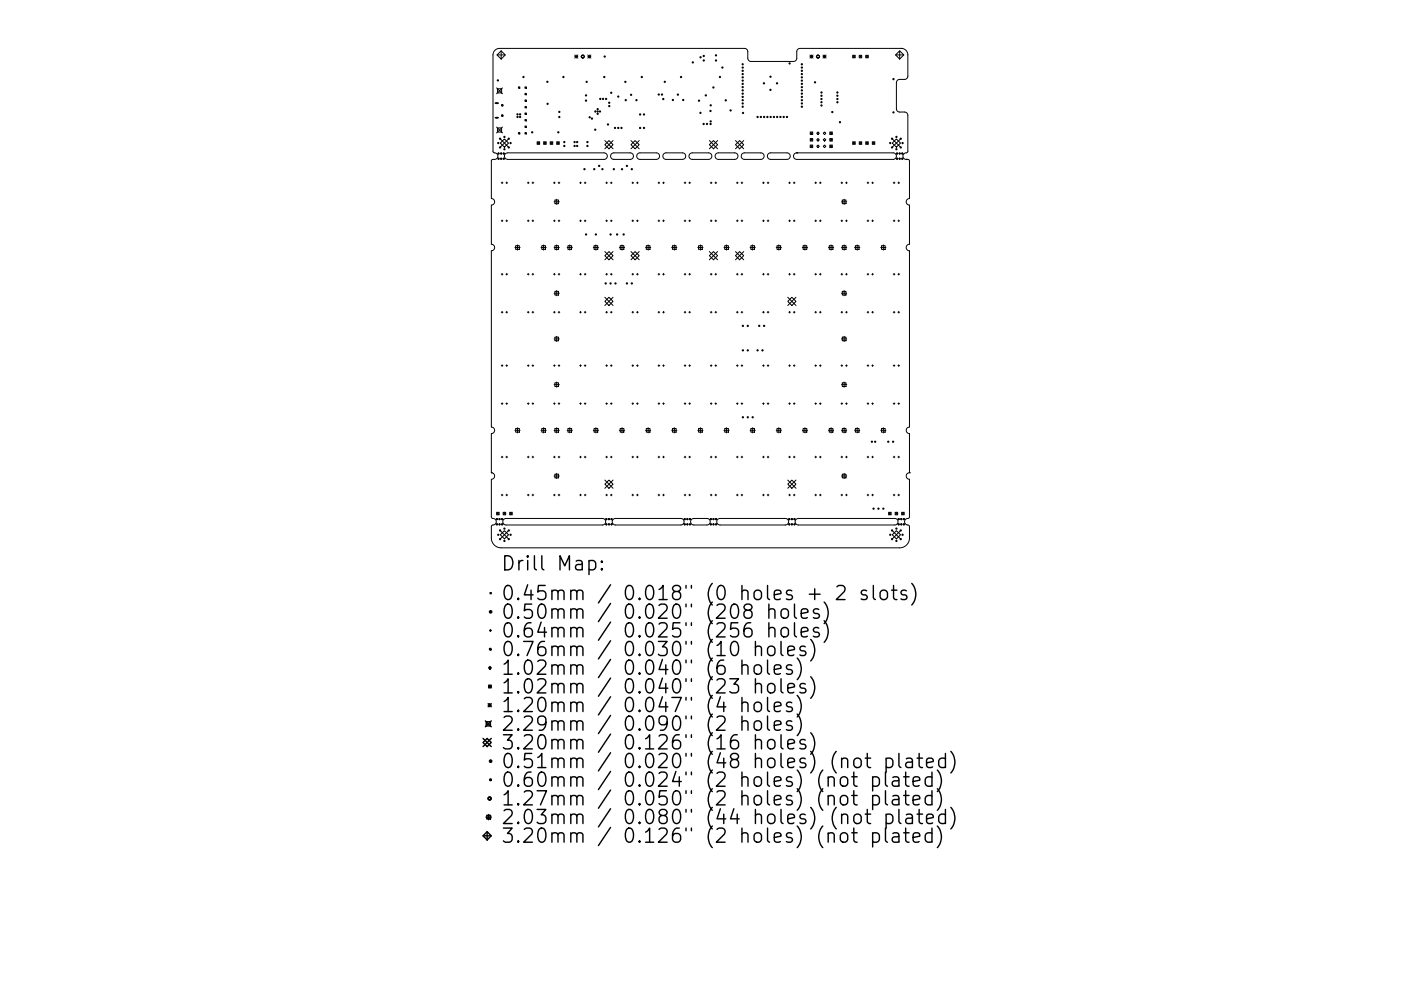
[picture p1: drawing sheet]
<svg xmlns="http://www.w3.org/2000/svg" width="297mm" height="210mm" viewBox="0 0 297 210" stroke-linecap="round" stroke-linejoin="round" font-family="sans-serif">
<defs><g id="words">
<g font-size="4.2">
<text x="106.2" y="121.1">Drill Map:</text>
<text x="106.2" y="127.4">0.45mm / 0.018&quot; (0 holes + 2 slots)</text>
<text x="106.2" y="131.3">0.50mm / 0.020&quot; (208 holes)</text>
<text x="106.2" y="135.3">0.64mm / 0.025&quot; (256 holes)</text>
<text x="106.2" y="139.2">0.76mm / 0.030&quot; (10 holes)</text>
<text x="106.2" y="143.2">1.02mm / 0.040&quot; (6 holes)</text>
<text x="106.2" y="147.2">1.02mm / 0.040&quot; (23 holes)</text>
<text x="106.2" y="151.1">1.20mm / 0.047&quot; (4 holes)</text>
<text x="106.2" y="155.1">2.29mm / 0.090&quot; (2 holes)</text>
<text x="106.2" y="159">3.20mm / 0.126&quot; (16 holes)</text>
<text x="106.2" y="163">0.51mm / 0.020&quot; (48 holes) (not plated)</text>
<text x="106.2" y="167">0.60mm / 0.024&quot; (2 holes) (not plated)</text>
<text x="106.2" y="170.9">1.27mm / 0.050&quot; (2 holes) (not plated)</text>
<text x="106.2" y="174.9">2.03mm / 0.080&quot; (44 holes) (not plated)</text>
<text x="106.2" y="178.8">3.20mm / 0.126&quot; (2 holes) (not plated)</text>
</g>
</g></defs>
<g fill="none" stroke="#000" stroke-width=".21">
<path d="M105.3 18.6l1.2 1.3M105.4 11.7l.9-.9 .8 .9-.8 .8zM105.4 11.7h1.7M105.5 18.8h.8v.9h-.8zM106.3 10.8v1.7M106.5 18.6l-1.2 1.3M109.9 18.4h.3v.3h-.3zM111.3 18.4h.3v.3h-.3zM111.3 19.8h.3v.3h-.3zM121.9 11.7l.6 .6M121.9 12h.6M122.2 11.7v.6"/>
<path d="M122.5 11.7l-.6 .6M123.2 12l.4-.3 .3 .3-.3 .3zM124.6 12h.7M124.6 11.7l.7 .6M125 11.7v.6M125.3 11.7l-.7 .6M171.7 12h.7M171.7 11.7l.7 .6M172 11.7v.6M172.4 11.7l-.7 .6M173.1 12l.3-.3 .4 .3-.4 .3zM174.5 12h.6"/>
<path d="M174.5 11.7l.6 .6M174.8 11.7v.6M175.1 11.7l-.6 .6M180.8 11.7l.5 .6M181.3 11.7l-.5 .6M182.2 11.7l.5 .6M182.7 11.7l-.5 .6M183.5 11.7l.6 .6M184.1 11.7l-.6 .6M189.9 11.7l.8-.9 .9 .9-.9 .8zM189.9 11.7h1.7M190.7 10.8v1.7"/>
<path d="M191.1 10.3a1.38 1.38 0 0 1 1.4 1.4v4.5a.69 .69 0 0 1-.7 .6h-1.1a.69 .69 0 0 0-.6 .7v5.6a.69 .69 0 0 0 .6 .7h1.1a.69 .69 0 0 1 .7 .7v7.6l-.4 .3a.69 .69 0 0 0-.7 .7 .69 .69 0 0 0 .7 .7M191.1 10.3h-21.5a.69 .69 0 0 0-.7 .7v1.3a.69 .69 0 0 1-.7 .7h-9a.69 .69 0 0 1-.7-.7v-1.3a.69 .69 0 0 0-.6-.7h-52a1.38 1.38 0 0 0-1.4 1.4v20.4l.4 .3a.69 .69 0 0 1 .7 .7 .69 .69 0 0 1-.7 .7h-.5l-.2 .3v8a.69 .69 0 0 1 .7 .7 .69 .69 0 0 1-.7 .7v8.3a.69 .69 0 0 1 .7 .7 .69 .69 0 0 1-.7 .7v37.4a.69 .69 0 0 1 .7 .7 .69 .69 0 0 1-.7 .7v8.3M191.1 10.3h.1M105 25h.6zM105 21.9h.6zM105.2 21.8l.2 .2M105.2 24.9l.2 .2M105.3 27l1.2 1.2M105.4 21.8l-.2 .2M105.4 24.9l-.2 .2M105.5 27.1h.8v.9h-.8zM105.6 32.6h.2"/>
<path d="M105.6 33.7h.2M105.7 32.4v.3M105.7 33.5v.3M106.1 29.5l1.7 1.7M106.1 32.6h.3M106.1 33.7h.3M106.3 32.4v.3M106.3 33.5v.3M106.3 38.8h.3M106.4 22.2h.2v.3h-.2zM106.4 24.4h.2v.2h-.2zM106.5 38.6v.4"/>
<path d="M106.5 27l-1.2 1.2M106.7 32.6h.2M106.7 33.7h.2M106.8 32.4v.3M106.8 33.5v.3M106.9 29.5l.9 .9-.9 .8-.8-.8zM107.1 32.6l.5-.2h20.5a.69 .69 0 0 1 .7 .7 .69 .69 0 0 1-.7 .7h-20.5a.69 .69 0 0 1-.6-.4 .69 .69 0 0 1 .1-.8zM107.3 38.8h.3M107.4 38.6v.4M107.8 29.5l-1.7 1.7M109.9 28.1h.3v.3h-.3zM111.3 21.2h.3v.3h-.3z"/>
<path d="M111.3 22.6h.3v.3h-.3zM111.3 24h.3v.3h-.3zM111.3 25.4h.3v.3h-.3zM111.3 26.7h.3v.3h-.3zM111.3 28.1h.3v.3h-.3zM111.8 38.8h.4M112 38.6v.4M112.8 38.8h.4M113 38.6v.4M113.9 30.1l.5 .5M114.4 30.1l-.5 .5M115.3 30.1l.5 .5"/>
<path d="M115.8 30.1l-.5 .5M116.6 30.1l.6 .5M117.2 30.1l-.6 .5M117.4 38.8h.3M117.5 38.6v.4M118 30.1l.6 .5M118.3 38.8h.4M118.5 38.6v.4M118.6 30.1l-.6 .5M122.9 38.8h.4M123.1 38.6v.4M123.9 38.8h.3"/>
<path d="M124.1 38.6v.4M128.2 29.8l1.8 1.8M128.4 38.8h.4M128.6 38.6v.4M129.1 29.8l.9 .9-.9 .9-.9-.9zM129.4 38.8h.4M129.6 38.6v.4M129.7 32.6l.4-.2h3.5a.69 .69 0 0 1 .7 .7 .69 .69 0 0 1-.7 .7h-3.5a.69 .69 0 0 1-.6-.4 .69 .69 0 0 1 .2-.8zM130 29.8l-1.8 1.8M133.8 30.7l.8-.9 .9 .9-.9 .9zM133.8 29.8l1.7 1.8M134 38.8h.3"/>
<path d="M134.2 38.6v.4M135 38.8h.3M135.1 38.6v.4M135.2 32.6l.4-.2h3.6a.69 .69 0 0 1 .6 .7 .69 .69 0 0 1-.6 .7h-3.5a.69 .69 0 0 1-.7-.4 .69 .69 0 0 1 .2-.8zM135.5 29.8l-1.7 1.8M139.5 38.8h.4M139.7 38.6v.4M140.5 38.8h.4M140.7 38.6v.4M140.7 32.6l.5-.2h3.5a.69 .69 0 0 1 .7 .7 .69 .69 0 0 1-.7 .7h-3.5a.69 .69 0 0 1-.6-.4 .69 .69 0 0 1 .1-.8zM145.1 38.8h.3M145.2 38.6v.4"/>
<path d="M146 38.8h.4M146.2 38.6v.4M146.3 32.6l.4-.2h3.5a.69 .69 0 0 1 .7 .7 .69 .69 0 0 1-.7 .7h-3.4a.69 .69 0 0 1-.7-.4 .69 .69 0 0 1 .2-.8zM150.4 30.7l.9-.9 .8 .9-.8 .9zM150.4 29.8l1.7 1.8M150.6 38.8h.4M150.8 38.6v.4M151.6 38.8h.3M151.8 38.6v.4M151.8 32.6l.4-.2h3.6a.69 .69 0 0 1 .7 .7 .69 .69 0 0 1-.7 .7h-3.5a.69 .69 0 0 1-.6-.4 .69 .69 0 0 1 .1-.8zM152.1 29.8l-1.7 1.8M155.9 30.7l.9-.9 .9 .9-.9 .9z"/>
<path d="M155.9 29.8l1.8 1.8M156.1 38.8h.4M156.3 38.6v.4M157.1 38.8h.4M157.3 38.6v.4M157.4 32.6l.4-.2h3.5a.69 .69 0 0 1 .7 .7 .69 .69 0 0 1-.7 .7h-3.4a.69 .69 0 0 1-.7-.4 .69 .69 0 0 1 .2-.8zM157.7 29.8l-1.8 1.8M161.7 38.8h.3M161.9 38.6v.4M162.7 38.8h.3M162.8 38.6v.4M162.9 32.6l.4-.2h3.6a.69 .69 0 0 1 .6 .7 .69 .69 0 0 1-.6 .7h-3.5a.69 .69 0 0 1-.6-.4 .69 .69 0 0 1 .1-.8z"/>
<path d="M167.2 38.8h.4M167.4 38.6v.4M168.2 38.8h.4M168.4 38.6v.4M168.4 32.6l.5-.2h20.5a.69 .69 0 0 1 .7 .7 .69 .69 0 0 1-.7 .7h-20.5a.69 .69 0 0 1-.6-.4 .69 .69 0 0 1 .1-.8zM168.9 32.4h.1M171.8 30.8l.5 .5M171.8 28l.5 .6M171.8 29.4l.5 .5M172.3 30.8l-.5 .5M172.3 28l-.5 .6M172.3 29.4l-.5 .5"/>
<path d="M172.8 38.8h.3M172.9 38.6v.4M173.2 28.3l.2-.3 .3 .3-.3 .3zM173.2 29.7l.2-.3 .3 .3-.3 .2zM173.2 31l.2-.2 .3 .2-.3 .3zM173.8 38.8h.3M173.9 38.6v.4M174.8 28l.3 .3-.3 .3-.3-.3zM174.8 29.4l.3 .3-.3 .2-.3-.2zM174.8 30.8l.3 .2-.3 .3-.3-.3zM175.9 30.8l.6 .5M175.9 29.4l.6 .5"/>
<path d="M175.9 28l.6 .6M176.5 30.8l-.6 .5M176.5 29.4l-.6 .5M176.5 28l-.6 .6M178.3 38.8h.4M178.5 38.6v.4M179.3 38.8h.3M179.5 38.6v.4M180.8 30.1l.5 .5M181.3 30.1l-.5 .5M182.2 30.1l.5 .5M182.7 30.1l-.5 .5"/>
<path d="M183.5 30.1l.6 .5M183.9 38.8h.3M184 38.6v.4M184.1 30.1l-.6 .5M184.8 38.8h.4M184.9 30.1l.6 .5M185 38.6v.4M185.5 30.1l-.6 .5M189.2 30.4l.9-.9 .8 .9-.8 .8zM189.2 29.5l1.7 1.7M189.4 38.8h.3M189.6 38.6v.4"/>
<path d="M190.1 32.6h.2M190.1 33.7h.2M190.2 32.4v.3M190.2 33.5v.3M190.4 38.8h.3M190.5 38.6v.4M190.6 32.6h.3M190.6 33.7h.3M190.7 32.4v.3M190.7 33.5v.3M190.9 29.5l-1.7 1.7M191.2 32.6h.2"/>
<path d="M191.2 33.7h.2M191.3 32.4v.3M191.3 33.5v.3M192.1 33.8h.5l.2 .3v8a.69 .69 0 0 0-.7 .7 .69 .69 0 0 0 .7 .7v8.3a.69 .69 0 0 0-.7 .7 .69 .69 0 0 0 .7 .7v37.4a.69 .69 0 0 0-.7 .7 .69 .69 0 0 0 .7 .7v8.3M192.1 33.8h.1M106.3 58.2h.3M106.3 46.8h.3M106.5 46.7v.3M106.5 58v.4M107.3 58.2h.3M107.3 46.8h.3M107.4 46.7v.3"/>
<path d="M107.4 58v.4M109.2 52.5h1.1M109.3 52.1h.8v.8h-.8zM109.7 52v1.1M111.8 58.2h.4M111.8 46.8h.4M112 46.7v.3M112 58v.4M112.8 58.2h.4M112.8 46.8h.4M113 46.7v.3M113 58v.4"/>
<path d="M114.7 52.5h1.1M114.9 52.1h.7v.8h-.7zM115.3 52v1.1M117.4 58.2h.3M117.4 46.8h.3M117.5 52.5h1.1M117.5 42.8h1.1M117.5 46.7v.3M117.5 58v.4M117.6 42.4h.8v.8h-.8zM117.6 52.1h.8v.8h-.8zM118 42.3v1.1"/>
<path d="M118 52v1.1M118.3 58.2h.4M118.3 46.8h.4M118.5 46.7v.3M118.5 58v.4M120.2 52.5h1.2M120.4 52.1h.8v.8h-.8zM120.8 52v1.1M122.9 58.2h.4M122.9 46.8h.4M123.1 46.7v.3M123.1 58v.4"/>
<path d="M123.9 58.2h.3M123.9 46.8h.3M124.1 46.7v.3M124.1 58v.4M125.8 52.5h1.1M125.9 52.1h.8v.8h-.8zM126.3 52v1.1M128.2 53.4l1.8 1.7M128.4 58.2h.4M128.4 46.8h.4M128.6 46.7v.3M128.6 58v.4"/>
<path d="M129.1 53.4l.9 .8-.9 .9-.9-.9zM129.4 58.2h.4M129.4 46.8h.4M129.6 46.7v.3M129.6 58v.4M130 53.4l-1.8 1.7M131.3 52.5h1.1M131.5 52.1h.8v.8h-.8zM131.9 52v1.1M133.8 54.2l.8-.8 .9 .8-.9 .9zM133.8 53.4l1.7 1.7M134 58.2h.3"/>
<path d="M134 46.8h.3M134.2 46.7v.3M134.2 58v.4M135 58.2h.3M135 46.8h.3M135.1 46.7v.3M135.1 58v.4M135.5 53.4l-1.7 1.7M136.9 52.5h1.1M137 52.1h.8v.8h-.8zM137.4 52v1.1M139.5 58.2h.4"/>
<path d="M139.5 46.8h.4M139.7 46.7v.3M139.7 58v.4M140.5 58.2h.4M140.5 46.8h.4M140.7 46.7v.3M140.7 58v.4M142.4 52.5h1.1M142.6 52.1h.8v.8h-.8zM143 52v1.1M145.1 58.2h.3M145.1 46.8h.3"/>
<path d="M145.2 46.7v.3M145.2 58v.4M146 58.2h.4M146 46.8h.4M146.2 46.7v.3M146.2 58v.4M147.9 52.5h1.2M148.1 52.1h.8v.8h-.8zM148.5 52v1.1M150.4 54.2l.9-.8 .8 .8-.8 .9zM150.4 53.4l1.7 1.7M150.6 58.2h.4"/>
<path d="M150.6 46.8h.4M150.8 46.7v.3M150.8 58v.4M151.6 58.2h.3M151.6 46.8h.3M151.8 46.7v.3M151.8 58v.4M152.1 53.4l-1.7 1.7M153.5 52.5h1.1M153.6 52.1h.8v.8h-.8zM154 52v1.1M155.9 54.2l.9-.8 .9 .8-.9 .9z"/>
<path d="M155.9 53.4l1.8 1.7M156.1 58.2h.4M156.1 46.8h.4M156.3 46.7v.3M156.3 58v.4M157.1 58.2h.4M157.1 46.8h.4M157.3 46.7v.3M157.3 58v.4M157.7 53.4l-1.8 1.7M159 52.5h1.1M159.2 52.1h.8v.8h-.8z"/>
<path d="M159.6 52v1.1M161.7 58.2h.3M161.7 46.8h.3M161.9 46.7v.3M161.9 58v.4M162.7 58.2h.3M162.7 46.8h.3M162.8 46.7v.3M162.8 58v.4M164.6 52.5h1.1M164.7 52.1h.8v.8h-.8zM165.1 52v1.1"/>
<path d="M167.2 58.2h.4M167.2 46.8h.4M167.4 46.7v.3M167.4 58v.4M168.2 58.2h.4M168.2 46.8h.4M168.4 46.7v.3M168.4 58v.4M170.1 52.5h1.1M170.3 52.1h.8v.8h-.8zM170.7 52v1.1M172.8 58.2h.3"/>
<path d="M172.8 46.8h.3M172.9 46.7v.3M172.9 58v.4M173.8 58.2h.3M173.8 46.8h.3M173.9 46.7v.3M173.9 58v.4M175.6 52.5h1.2M175.8 52.1h.8v.8h-.8zM176.2 52v1.1M178.3 58.2h.4M178.3 46.8h.4"/>
<path d="M178.4 52.5h1.1M178.4 42.8h1.1M178.5 46.7v.3M178.5 58v.4M178.6 42.4h.8v.8h-.8zM178.6 52.1h.8v.8h-.8zM179 42.3v1.1M179 52v1.1M179.3 58.2h.3M179.3 46.8h.3M179.5 46.7v.3M179.5 58v.4"/>
<path d="M181.2 52.5h1.1M181.4 52.1h.7v.8h-.7zM181.7 52v1.1M183.9 58.2h.3M183.9 46.8h.3M184 46.7v.3M184 58v.4M184.8 58.2h.4M184.8 46.8h.4M185 46.7v.3M185 58v.4M186.7 52.5h1.1"/>
<path d="M186.9 52.1h.8v.8h-.8zM187.3 52v1.1M189.4 58.2h.3M189.4 46.8h.3M189.6 46.7v.3M189.6 58v.4M190.4 58.2h.3M190.4 46.8h.3M190.5 46.7v.3M190.5 58v.4M106.3 66.2h.3M106.3 77.6h.3"/>
<path d="M106.5 66.1v.3M106.5 77.4v.3M107.3 66.2h.3M107.3 77.6h.3M107.4 66.1v.3M107.4 77.4v.3M111.8 66.2h.4M111.8 77.6h.4M112 66.1v.3M112 77.4v.3M112.8 66.2h.4M112.8 77.6h.4"/>
<path d="M113 66.1v.3M113 77.4v.3M117.4 66.2h.3M117.4 77.6h.3M117.5 62.2h1.1M117.5 71.9h1.1M117.5 66.1v.3M117.5 77.4v.3M117.6 61.8h.8v.8h-.8zM117.6 71.5h.8v.8h-.8zM118 61.7v1.1M118 71.4v1.1"/>
<path d="M118.3 66.2h.4M118.3 77.6h.4M118.5 66.1v.3M118.5 77.4v.3M122.9 66.2h.4M122.9 77.6h.4M123.1 66.1v.3M123.1 77.4v.3M123.9 66.2h.3M123.9 77.6h.3M124.1 66.1v.3M124.1 77.4v.3"/>
<path d="M128.2 63.1l1.8 1.7M128.4 66.2h.4M128.4 77.6h.4M128.6 66.1v.3M128.6 77.4v.3M129.1 63.1l.9 .8-.9 .9-.9-.9zM129.4 66.2h.4M129.4 77.6h.4M129.6 66.1v.3M129.6 77.4v.3M130 63.1l-1.8 1.7M134 66.2h.3"/>
<path d="M134 77.6h.3M134.2 66.1v.3M134.2 77.4v.3M135 66.2h.3M135 77.6h.3M135.1 66.1v.3M135.1 77.4v.3M139.5 66.2h.4M139.5 77.6h.4M139.7 66.1v.3M139.7 77.4v.3M140.5 66.2h.4"/>
<path d="M140.5 77.6h.4M140.7 66.1v.3M140.7 77.4v.3M145.1 66.2h.3M145.1 77.6h.3M145.2 66.1v.3M145.2 77.4v.3M146 66.2h.4M146 77.6h.4M146.2 66.1v.3M146.2 77.4v.3M150.6 66.2h.4"/>
<path d="M150.6 77.6h.4M150.8 66.1v.3M150.8 77.4v.3M151.6 66.2h.3M151.6 77.6h.3M151.8 66.1v.3M151.8 77.4v.3M156.1 66.2h.4M156.1 77.6h.4M156.3 66.1v.3M156.3 77.4v.3M157.1 66.2h.4"/>
<path d="M157.1 77.6h.4M157.3 66.1v.3M157.3 77.4v.3M161.7 66.2h.3M161.7 77.6h.3M161.9 66.1v.3M161.9 77.4v.3M162.7 66.2h.3M162.7 77.6h.3M162.8 66.1v.3M162.8 77.4v.3M167 63.9l.9-.8 .9 .8-.9 .9z"/>
<path d="M167 63.1l1.8 1.7M167.2 66.2h.4M167.2 77.6h.4M167.4 66.1v.3M167.4 77.4v.3M168.2 66.2h.4M168.2 77.6h.4M168.4 66.1v.3M168.4 77.4v.3M168.8 63.1l-1.8 1.7M172.8 66.2h.3M172.8 77.6h.3"/>
<path d="M172.9 66.1v.3M172.9 77.4v.3M173.8 66.2h.3M173.8 77.6h.3M173.9 66.1v.3M173.9 77.4v.3M178.3 66.2h.4M178.3 77.6h.4M178.4 62.2h1.1M178.4 71.9h1.1M178.5 66.1v.3M178.5 77.4v.3"/>
<path d="M178.6 61.8h.8v.8h-.8zM178.6 71.5h.8v.8h-.8zM179 61.7v1.1M179 71.4v1.1M179.3 66.2h.3M179.3 77.6h.3M179.5 66.1v.3M179.5 77.4v.3M183.9 66.2h.3M183.9 77.6h.3M184 66.1v.3M184 77.4v.3"/>
<path d="M184.8 66.2h.4M184.8 77.6h.4M185 66.1v.3M185 77.4v.3M189.4 66.2h.3M189.4 77.6h.3M189.6 66.1v.3M189.6 77.4v.3M190.4 66.2h.3M190.4 77.6h.3M190.5 66.1v.3M190.5 77.4v.3"/>
<path d="M106.3 97h.3M106.3 85.6h.3M106.5 85.5v.3M106.5 96.8v.3M107.3 97h.3M107.3 85.6h.3M107.4 85.5v.3M107.4 96.8v.3M109.2 91.3h1.1M109.3 90.9h.8v.8h-.8zM109.7 90.7v1.2M111.8 97h.4"/>
<path d="M111.8 85.6h.4M112 85.5v.3M112 96.8v.3M112.8 97h.4M112.8 85.6h.4M113 85.5v.3M113 96.8v.3M114.7 91.3h1.1M114.9 90.9h.7v.8h-.7zM115.3 90.7v1.2M117.4 97h.3M117.4 85.6h.3"/>
<path d="M117.5 91.3h1.1M117.5 81.6h1.1M117.5 85.5v.3M117.5 96.8v.3M117.6 90.9h.8v.8h-.8zM117.6 81.2h.8v.8h-.8zM118 81v1.2M118 90.7v1.2M118.3 97h.4M118.3 85.6h.4M118.5 85.5v.3M118.5 96.8v.3"/>
<path d="M120.2 91.3h1.2M120.4 90.9h.8v.8h-.8zM120.8 90.7v1.2M122.9 97h.4M122.9 85.6h.4M123.1 85.5v.3M123.1 96.8v.3M123.9 97h.3M123.9 85.6h.3M124.1 85.5v.3M124.1 96.8v.3M125.8 91.3h1.1"/>
<path d="M125.9 90.9h.8v.8h-.8zM126.3 90.7v1.2M128.4 97h.4M128.4 85.6h.4M128.6 85.5v.3M128.6 96.8v.3M129.4 97h.4M129.4 85.6h.4M129.6 85.5v.3M129.6 96.8v.3M131.3 91.3h1.1M131.5 90.9h.8v.8h-.8z"/>
<path d="M131.9 90.7v1.2M134 97h.3M134 85.6h.3M134.2 85.5v.3M134.2 96.8v.3M135 97h.3M135 85.6h.3M135.1 85.5v.3M135.1 96.8v.3M136.9 91.3h1.1M137 90.9h.8v.8h-.8zM137.4 90.7v1.2"/>
<path d="M139.5 97h.4M139.5 85.6h.4M139.7 85.5v.3M139.7 96.8v.3M140.5 97h.4M140.5 85.6h.4M140.7 85.5v.3M140.7 96.8v.3M142.4 91.3h1.1M142.6 90.9h.8v.8h-.8zM143 90.7v1.2M145.1 97h.3"/>
<path d="M145.1 85.6h.3M145.2 85.5v.3M145.2 96.8v.3M146 97h.4M146 85.6h.4M146.2 85.5v.3M146.2 96.8v.3M147.9 91.3h1.2M148.1 90.9h.8v.8h-.8zM148.5 90.7v1.2M150.6 97h.4M150.6 85.6h.4"/>
<path d="M150.8 85.5v.3M150.8 96.8v.3M151.6 97h.3M151.6 85.6h.3M151.8 85.5v.3M151.8 96.8v.3M153.5 91.3h1.1M153.6 90.9h.8v.8h-.8zM154 90.7v1.2M156.1 97h.4M156.1 85.6h.4M156.3 85.5v.3"/>
<path d="M156.3 96.8v.3M157.1 97h.4M157.1 85.6h.4M157.3 85.5v.3M157.3 96.8v.3M159 91.3h1.1M159.2 90.9h.8v.8h-.8zM159.6 90.7v1.2M161.7 97h.3M161.7 85.6h.3M161.9 85.5v.3M161.9 96.8v.3"/>
<path d="M162.7 97h.3M162.7 85.6h.3M162.8 85.5v.3M162.8 96.8v.3M164.6 91.3h1.1M164.7 90.9h.8v.8h-.8zM165.1 90.7v1.2M167.2 97h.4M167.2 85.6h.4M167.4 85.5v.3M167.4 96.8v.3M168.2 97h.4"/>
<path d="M168.2 85.6h.4M168.4 85.5v.3M168.4 96.8v.3M170.1 91.3h1.1M170.3 90.9h.8v.8h-.8zM170.7 90.7v1.2M172.8 97h.3M172.8 85.6h.3M172.9 85.5v.3M172.9 96.8v.3M173.8 97h.3M173.8 85.6h.3"/>
<path d="M173.9 85.5v.3M173.9 96.8v.3M175.6 91.3h1.2M175.8 90.9h.8v.8h-.8zM176.2 90.7v1.2M178.3 97h.4M178.3 85.6h.4M178.4 91.3h1.1M178.4 81.6h1.1M178.5 85.5v.3M178.5 96.8v.3M178.6 81.2h.8v.8h-.8z"/>
<path d="M178.6 90.9h.8v.8h-.8zM179 81v1.2M179 90.7v1.2M179.3 97h.3M179.3 85.6h.3M179.5 85.5v.3M179.5 96.8v.3M181.2 91.3h1.1M181.4 90.9h.7v.8h-.7zM181.7 90.7v1.2M183.9 97h.3M183.9 85.6h.3"/>
<path d="M184 85.5v.3M184 96.8v.3M184.8 97h.4M184.8 85.6h.4M185 85.5v.3M185 96.8v.3M186.7 91.3h1.1M186.9 90.9h.8v.8h-.8zM187.3 90.7v1.2M189.4 97h.3M189.4 85.6h.3M189.6 85.5v.3"/>
<path d="M189.6 96.8v.3M190.4 97h.3M190.4 85.6h.3M190.5 85.5v.3M190.5 96.8v.3M104.2 100.3a.69 .69 0 0 1 .7 .7 .69 .69 0 0 1-.7 .7v8l.3 .3a.74 .74 0 0 1 .7 .8 .74 .74 0 0 1-.9 .7l-.1 .2v2.5a2.08 2.08 0 0 0 2.1 2h84.4a2.08 2.08 0 0 0 2.1-2v-2.5l-.3-.3a.74 .74 0 0 1-.7-.9 .74 .74 0 0 1 .9-.6l.1-.2v-8a.69 .69 0 0 1-.7-.7 .69 .69 0 0 1 .7-.7M104.2 100.3h.1M105.2 110.1h.3M105.2 111.2h.3M105.3 108.7l.5 .5M105.4 110v.3M105.4 111.1v.3"/>
<path d="M105.8 110.1h.2M105.8 111.2h.2M105.8 108.7l-.5 .5M105.9 110v.3M105.9 111.1v.3M106.1 112.6l1.7 1.7M106.3 105h.3M106.3 110.1h.3M106.3 111.2h.3M106.5 104.9v.3M106.5 110v.3M106.5 111.1v.3"/>
<path d="M106.7 108.7l.5 .5M106.8 110.2l.5-.2h20.4a.69 .69 0 0 1 .7 .7 .69 .69 0 0 1-.7 .7h-20.4a.69 .69 0 0 1-.6-.4 .69 .69 0 0 1 .1-.8zM106.9 112.6l.9 .9-.9 .8-.8-.8zM107.2 108.7l-.5 .5M107.3 105h.3M107.4 104.9v.3M107.8 112.6l-1.7 1.7M108.1 108.7l.5 .5M108.6 108.7l-.5 .5M111.8 105h.4M112 104.9v.3M112.8 105h.4"/>
<path d="M113 104.9v.3M117.4 105h.3M117.5 101h1.1M117.5 104.9v.3M117.6 100.6h.8v.8h-.8zM118 100.4v1.1M118.3 105h.4M118.5 104.9v.3M122.9 105h.4M123.1 104.9v.3M123.9 105h.3M124.1 104.9v.3"/>
<path d="M128.2 101.9l1.8 1.7M128.4 110.1h.3M128.4 111.2h.3M128.4 105h.4M128.6 110v.3M128.6 111.1v.3M128.6 104.9v.3M129 110.1h.2M129 111.2h.2M129.1 101.9l.9 .8-.9 .9-.9-.9zM129.1 110v.3M129.1 111.1v.3"/>
<path d="M129.4 105h.4M129.5 110.1h.3M129.5 111.2h.3M129.6 104.9v.3M129.7 110v.3M129.7 111.1v.3M130 101.9l-1.8 1.7M130 110.2l.5-.2h13.8a.69 .69 0 0 1 .7 .7 .69 .69 0 0 1-.7 .7h-13.8a.69 .69 0 0 1-.6-.4 .69 .69 0 0 1 .1-.8zM134 105h.3M134.2 104.9v.3M135 105h.3M135.1 104.9v.3"/>
<path d="M139.5 105h.4M139.7 104.9v.3M140.5 105h.4M140.7 104.9v.3M145 110.1h.3M145 111.2h.3M145.1 105h.3M145.2 110v.3M145.2 111.1v.3M145.2 104.9v.3M145.6 110.1h.3M145.6 111.2h.3"/>
<path d="M145.7 110v.3M145.7 111.1v.3M146 105h.4M146.1 110.1h.3M146.1 111.2h.3M146.2 104.9v.3M146.3 110v.3M146.3 111.1v.3M146.6 110.2l.5-.2h2.8a.69 .69 0 0 1 .7 .7 .69 .69 0 0 1-.7 .7h-2.8a.69 .69 0 0 1-.6-.4 .69 .69 0 0 1 .1-.8zM150.6 110.1h.3M150.6 111.2h.3M150.6 105h.4"/>
<path d="M150.7 110v.3M150.7 111.1v.3M150.8 104.9v.3M151.1 110.1h.3M151.1 111.2h.3M151.3 110v.3M151.3 111.1v.3M151.6 105h.3M151.7 110.1h.3M151.7 111.2h.3M151.8 104.9v.3M151.8 110v.3"/>
<path d="M151.8 111.1v.3M152.2 110.2l.5-.2h13.8a.69 .69 0 0 1 .7 .7 .69 .69 0 0 1-.7 .7h-13.8a.69 .69 0 0 1-.7-.4 .69 .69 0 0 1 .2-.8zM156.1 105h.4M156.3 104.9v.3M157.1 105h.4M157.3 104.9v.3M161.7 105h.3M161.9 104.9v.3M162.7 105h.3M162.8 104.9v.3M167 101.9l1.8 1.7M167.2 110.1h.3"/>
<path d="M167.2 111.2h.3M167.2 105h.4M167.3 110v.3M167.3 111.1v.3M167.4 104.9v.3M167.8 110.1h.2M167.8 111.2h.2M167.9 101.9l.9 .8-.9 .9-.9-.9zM167.9 110v.3M167.9 111.1v.3M168.2 105h.4M168.3 110.1h.3"/>
<path d="M168.3 111.2h.3M168.4 104.9v.3M168.4 110v.3M168.4 111.1v.3M168.8 101.9l-1.8 1.7M168.8 110.2l.5-.2h20.4a.69 .69 0 0 1 .7 .7 .69 .69 0 0 1-.7 .7h-20.4a.69 .69 0 0 1-.7-.4 .69 .69 0 0 1 .2-.8zM172.8 105h.3M172.9 104.9v.3M173.8 105h.3M173.9 104.9v.3M178.3 105h.4M178.4 101h1.1"/>
<path d="M178.5 104.9v.3M178.6 100.6h.8v.8h-.8zM179 100.4v1.1M179.3 105h.3M179.5 104.9v.3M183.9 105h.3M184 104.9v.3M184.8 105h.4M185 104.9v.3M188.4 108.7l.5 .5M188.9 108.7l-.5 .5M189.2 113.5l.9-.9 .8 .9-.8 .8z"/>
<path d="M189.2 112.6l1.7 1.7M189.4 105h.3M189.6 104.9v.3M189.8 108.7l.5 .5M190.3 108.7l-.5 .5M190.4 105h.3M190.4 110.1h.3M190.4 111.2h.3M190.5 110v.3M190.5 111.1v.3M190.5 104.9v.3M190.9 112.6l-1.7 1.7"/>
<path d="M191 110.1h.2M191 111.2h.2M191.1 110v.3M191.1 111.1v.3M191.2 108.7l.5 .5M191.5 110.1h.3M191.5 111.2h.3M191.6 110v.3M191.6 111.1v.3M191.7 108.7l-.5 .5M192.8 100.3h.1"/>
<circle cx="105.6" cy="17.1" r=".14"/>
<circle cx="111" cy="16.3" r=".14"/>
<circle cx="116" cy="17.4" r=".14"/>
<circle cx="119.5" cy="16.3" r=".14"/>
<circle cx="123.6" cy="12" r=".35"/>
<circle cx="124.4" cy="17.4" r=".14"/>
<circle cx="128.1" cy="16.3" r=".14"/>
<circle cx="128.2" cy="12" r=".14"/>
<circle cx="129.6" cy="19.7" r=".14"/>
<circle cx="132.6" cy="17.4" r=".14"/>
<circle cx="136.1" cy="16.3" r=".14"/>
<circle cx="141" cy="17.4" r=".14"/>
<circle cx="144.4" cy="16.3" r=".14"/>
<circle cx="146.9" cy="13.2" r=".14"/>
<circle cx="148.5" cy="12.2" r=".14"/>
<circle cx="149.2" cy="11.9" r=".14"/>
<circle cx="149.2" cy="12.8" r=".14"/>
<circle cx="151.3" cy="18.6" r=".14"/>
<circle cx="151.8" cy="11.7" r=".14"/>
<circle cx="151.8" cy="12.8" r=".14"/>
<circle cx="152.6" cy="16.3" r=".14"/>
<circle cx="153.2" cy="14.3" r=".14"/>
<circle cx="157.5" cy="17.1" r=".14"/>
<circle cx="157.5" cy="19.2" r=".14"/>
<circle cx="157.5" cy="15" r=".14"/>
<circle cx="157.5" cy="16.4" r=".14"/>
<circle cx="157.5" cy="14.3" r=".14"/>
<circle cx="157.5" cy="18.5" r=".14"/>
<circle cx="157.5" cy="15.7" r=".14"/>
<circle cx="157.5" cy="19.9" r=".14"/>
<circle cx="157.5" cy="13.6" r=".14"/>
<circle cx="157.5" cy="17.8" r=".14"/>
<circle cx="162" cy="17.7" r=".14"/>
<circle cx="163.4" cy="19.1" r=".14"/>
<circle cx="163.4" cy="16.3" r=".14"/>
<circle cx="164.7" cy="17.7" r=".14"/>
<circle cx="167.4" cy="13.5" r=".14"/>
<circle cx="170" cy="17.1" r=".14"/>
<circle cx="170" cy="19.2" r=".14"/>
<circle cx="170" cy="15" r=".14"/>
<circle cx="170" cy="14.3" r=".14"/>
<circle cx="170" cy="16.4" r=".14"/>
<circle cx="170" cy="18.5" r=".14"/>
<circle cx="170" cy="19.9" r=".14"/>
<circle cx="170" cy="15.7" r=".14"/>
<circle cx="170" cy="13.6" r=".14"/>
<circle cx="170" cy="17.8" r=".14"/>
<circle cx="172.8" cy="17.5" r=".14"/>
<circle cx="173.4" cy="12" r=".35"/>
<circle cx="174.2" cy="19.6" r=".14"/>
<circle cx="177.5" cy="19.6" r=".14"/>
<circle cx="181.1" cy="12" r=".28"/>
<circle cx="182.4" cy="12" r=".28"/>
<circle cx="183.8" cy="12" r=".28"/>
<circle cx="189.4" cy="16.8" r=".14"/>
<circle cx="105.6" cy="30.4" r=".14"/>
<circle cx="105.7" cy="33.7" r=".14"/>
<circle cx="105.7" cy="32.6" r=".14"/>
<circle cx="106" cy="31.3" r=".14"/>
<circle cx="106" cy="29.4" r=".14"/>
<circle cx="106.3" cy="33.7" r=".14"/>
<circle cx="106.3" cy="32.6" r=".14"/>
<circle cx="106.5" cy="24.5" r=".16"/>
<circle cx="106.5" cy="22.3" r=".16"/>
<circle cx="106.8" cy="33.7" r=".14"/>
<circle cx="106.8" cy="32.6" r=".14"/>
<circle cx="106.9" cy="31.7" r=".14"/>
<circle cx="106.9" cy="29" r=".14"/>
<circle cx="107.9" cy="31.3" r=".14"/>
<circle cx="107.9" cy="29.4" r=".14"/>
<circle cx="108.3" cy="30.4" r=".14"/>
<circle cx="109.7" cy="24.8" r=".14"/>
<circle cx="109.7" cy="24.3" r=".14"/>
<circle cx="110.3" cy="24.8" r=".14"/>
<circle cx="110.3" cy="24.3" r=".14"/>
<circle cx="112.8" cy="28.1" r=".14"/>
<circle cx="114.1" cy="30.4" r=".28"/>
<circle cx="115.5" cy="30.4" r=".28"/>
<circle cx="116.1" cy="22" r=".14"/>
<circle cx="116.9" cy="30.4" r=".28"/>
<circle cx="118.3" cy="30.4" r=".28"/>
<circle cx="118.4" cy="28.1" r=".14"/>
<circle cx="118.6" cy="23.7" r=".14"/>
<circle cx="118.6" cy="24.8" r=".14"/>
<circle cx="119.6" cy="30.1" r=".14"/>
<circle cx="119.6" cy="31" r=".14"/>
<circle cx="121.8" cy="30.1" r=".14"/>
<circle cx="121.8" cy="31" r=".14"/>
<circle cx="122.4" cy="30.1" r=".14"/>
<circle cx="122.4" cy="31" r=".14"/>
<circle cx="123.9" cy="35.9" r=".14"/>
<circle cx="124.2" cy="20.2" r=".14"/>
<circle cx="124.2" cy="21.4" r=".14"/>
<circle cx="124.5" cy="30.1" r=".14"/>
<circle cx="124.5" cy="31" r=".14"/>
<circle cx="125" cy="24.9" r=".14"/>
<circle cx="125.5" cy="25.2" r=".14"/>
<circle cx="126" cy="35.9" r=".14"/>
<circle cx="126.2" cy="27.5" r=".14"/>
<circle cx="126.2" cy="23.7" r=".14"/>
<circle cx="126.7" cy="23.7" r=".14"/>
<circle cx="126.7" cy="24.1" r=".14"/>
<circle cx="126.7" cy="23.2" r=".14"/>
<circle cx="127" cy="35.2" r=".14"/>
<circle cx="127.2" cy="23.7" r=".14"/>
<circle cx="127.3" cy="21" r=".14"/>
<circle cx="127.7" cy="35.9" r=".14"/>
<circle cx="127.9" cy="21" r=".14"/>
<circle cx="128.5" cy="21" r=".14"/>
<circle cx="128.9" cy="26.4" r=".14"/>
<circle cx="129.2" cy="21.8" r=".14"/>
<circle cx="129.2" cy="22.5" r=".14"/>
<circle cx="130.1" cy="35.9" r=".14"/>
<circle cx="130.4" cy="27.1" r=".14"/>
<circle cx="131.1" cy="20.5" r=".14"/>
<circle cx="131.1" cy="27.1" r=".14"/>
<circle cx="131.8" cy="27.1" r=".14"/>
<circle cx="131.9" cy="35.9" r=".14"/>
<circle cx="132.7" cy="21.3" r=".14"/>
<circle cx="132.9" cy="35.2" r=".14"/>
<circle cx="133.8" cy="20.1" r=".14"/>
<circle cx="134" cy="35.9" r=".14"/>
<circle cx="134.9" cy="21.3" r=".14"/>
<circle cx="135.7" cy="27.1" r=".14"/>
<circle cx="135.7" cy="24.3" r=".14"/>
<circle cx="136.5" cy="27.1" r=".14"/>
<circle cx="136.5" cy="24.3" r=".14"/>
<circle cx="139.7" cy="20.1" r=".14"/>
<circle cx="140.4" cy="20.1" r=".14"/>
<circle cx="140.6" cy="21" r=".14"/>
<circle cx="142.7" cy="21.2" r=".14"/>
<circle cx="143.7" cy="20.1" r=".14"/>
<circle cx="144.9" cy="21.2" r=".14"/>
<circle cx="148.2" cy="21.4" r=".14"/>
<circle cx="148.5" cy="23.9" r=".14"/>
<circle cx="149.2" cy="26.3" r=".14"/>
<circle cx="149.6" cy="20.2" r=".14"/>
<circle cx="149.9" cy="26.3" r=".14"/>
<circle cx="150.6" cy="23.5" r=".14"/>
<circle cx="150.7" cy="26.3" r=".14"/>
<circle cx="150.7" cy="25.8" r=".14"/>
<circle cx="150.7" cy="22.3" r=".14"/>
<circle cx="153.9" cy="21.3" r=".14"/>
<circle cx="154.9" cy="23.4" r=".14"/>
<circle cx="157.5" cy="22.6" r=".14"/>
<circle cx="157.5" cy="20.6" r=".14"/>
<circle cx="157.5" cy="21.3" r=".14"/>
<circle cx="157.5" cy="22" r=".14"/>
<circle cx="157.5" cy="24" r=".14"/>
<circle cx="160.6" cy="24.8" r=".14"/>
<circle cx="161.3" cy="24.8" r=".14"/>
<circle cx="162" cy="24.8" r=".14"/>
<circle cx="162.7" cy="24.8" r=".14"/>
<circle cx="163.4" cy="24.8" r=".14"/>
<circle cx="164.1" cy="24.8" r=".14"/>
<circle cx="164.8" cy="24.8" r=".14"/>
<circle cx="165.5" cy="24.8" r=".14"/>
<circle cx="166.2" cy="24.8" r=".14"/>
<circle cx="166.9" cy="24.8" r=".14"/>
<circle cx="170" cy="22.6" r=".14"/>
<circle cx="170" cy="20.6" r=".14"/>
<circle cx="170" cy="21.3" r=".14"/>
<circle cx="170" cy="22" r=".14"/>
<circle cx="172" cy="31" r=".28"/>
<circle cx="172" cy="29.7" r=".28"/>
<circle cx="172" cy="28.3" r=".28"/>
<circle cx="174.2" cy="21" r=".14"/>
<circle cx="174.2" cy="21.7" r=".14"/>
<circle cx="174.2" cy="20.3" r=".14"/>
<circle cx="174.2" cy="22.4" r=".14"/>
<circle cx="176.2" cy="31" r=".28"/>
<circle cx="176.2" cy="29.7" r=".28"/>
<circle cx="176.2" cy="28.3" r=".28"/>
<circle cx="176.5" cy="23.8" r=".14"/>
<circle cx="177.5" cy="20.3" r=".14"/>
<circle cx="177.5" cy="21" r=".14"/>
<circle cx="177.5" cy="21.7" r=".14"/>
<circle cx="178.1" cy="25.9" r=".14"/>
<circle cx="181.1" cy="30.4" r=".28"/>
<circle cx="182.4" cy="30.4" r=".28"/>
<circle cx="183.8" cy="30.4" r=".28"/>
<circle cx="185.2" cy="30.4" r=".28"/>
<circle cx="188.7" cy="30.4" r=".14"/>
<circle cx="189.1" cy="31.3" r=".14"/>
<circle cx="189.1" cy="29.4" r=".14"/>
<circle cx="189.4" cy="23.8" r=".14"/>
<circle cx="190.1" cy="31.7" r=".14"/>
<circle cx="190.1" cy="29" r=".14"/>
<circle cx="190.2" cy="33.7" r=".14"/>
<circle cx="190.2" cy="32.6" r=".14"/>
<circle cx="190.7" cy="33.7" r=".14"/>
<circle cx="190.7" cy="32.6" r=".14"/>
<circle cx="191" cy="31.3" r=".14"/>
<circle cx="191" cy="29.4" r=".14"/>
<circle cx="191.3" cy="33.7" r=".14"/>
<circle cx="191.3" cy="32.6" r=".14"/>
<circle cx="191.4" cy="30.4" r=".14"/>
<circle cx="124.3" cy="49.7" r=".14"/>
<circle cx="126.3" cy="49.7" r=".14"/>
<circle cx="129.5" cy="49.7" r=".14"/>
<circle cx="130.8" cy="49.7" r=".14"/>
<circle cx="132.2" cy="49.7" r=".14"/>
<circle cx="128.4" cy="60.1" r=".14"/>
<circle cx="129.5" cy="60.1" r=".14"/>
<circle cx="130.5" cy="60.1" r=".14"/>
<circle cx="132.9" cy="60.1" r=".14"/>
<circle cx="134" cy="60.1" r=".14"/>
<circle cx="157.5" cy="74.3" r=".14"/>
<circle cx="157.5" cy="69.1" r=".14"/>
<circle cx="158.5" cy="74.3" r=".14"/>
<circle cx="158.5" cy="69.1" r=".14"/>
<circle cx="160.6" cy="74.3" r=".14"/>
<circle cx="161" cy="69.1" r=".14"/>
<circle cx="161.7" cy="74.3" r=".14"/>
<circle cx="162" cy="69.1" r=".14"/>
<circle cx="157.5" cy="88.5" r=".14"/>
<circle cx="158.5" cy="88.5" r=".14"/>
<circle cx="159.6" cy="88.5" r=".14"/>
<circle cx="184.9" cy="93.7" r=".14"/>
<circle cx="185.6" cy="93.7" r=".14"/>
<circle cx="188.3" cy="93.7" r=".14"/>
<circle cx="189.4" cy="93.7" r=".14"/>
<circle cx="105.4" cy="111.2" r=".14"/>
<circle cx="105.4" cy="110.1" r=".14"/>
<circle cx="105.6" cy="109" r=".28"/>
<circle cx="105.6" cy="113.5" r=".14"/>
<circle cx="105.9" cy="111.2" r=".14"/>
<circle cx="105.9" cy="110.1" r=".14"/>
<circle cx="106" cy="112.5" r=".14"/>
<circle cx="106" cy="114.4" r=".14"/>
<circle cx="106.5" cy="111.2" r=".14"/>
<circle cx="106.5" cy="110.1" r=".14"/>
<circle cx="106.9" cy="114.8" r=".14"/>
<circle cx="106.9" cy="112.2" r=".14"/>
<circle cx="106.9" cy="109" r=".28"/>
<circle cx="107.9" cy="112.5" r=".14"/>
<circle cx="107.9" cy="114.4" r=".14"/>
<circle cx="108.3" cy="113.5" r=".14"/>
<circle cx="108.3" cy="109" r=".28"/>
<circle cx="128.6" cy="111.2" r=".14"/>
<circle cx="128.6" cy="110.1" r=".14"/>
<circle cx="129.1" cy="111.2" r=".14"/>
<circle cx="129.1" cy="110.1" r=".14"/>
<circle cx="129.7" cy="111.2" r=".14"/>
<circle cx="129.7" cy="110.1" r=".14"/>
<circle cx="145.2" cy="111.2" r=".14"/>
<circle cx="145.2" cy="110.1" r=".14"/>
<circle cx="145.7" cy="111.2" r=".14"/>
<circle cx="145.7" cy="110.1" r=".14"/>
<circle cx="146.3" cy="111.2" r=".14"/>
<circle cx="146.3" cy="110.1" r=".14"/>
<circle cx="150.7" cy="111.2" r=".14"/>
<circle cx="150.7" cy="110.1" r=".14"/>
<circle cx="151.3" cy="111.2" r=".14"/>
<circle cx="151.3" cy="110.1" r=".14"/>
<circle cx="151.8" cy="111.2" r=".14"/>
<circle cx="151.8" cy="110.1" r=".14"/>
<circle cx="167.3" cy="111.2" r=".14"/>
<circle cx="167.3" cy="110.1" r=".14"/>
<circle cx="167.9" cy="111.2" r=".14"/>
<circle cx="167.9" cy="110.1" r=".14"/>
<circle cx="168.4" cy="111.2" r=".14"/>
<circle cx="168.4" cy="110.1" r=".14"/>
<circle cx="185.2" cy="107.9" r=".14"/>
<circle cx="186.2" cy="107.9" r=".14"/>
<circle cx="187.3" cy="107.9" r=".14"/>
<circle cx="188.7" cy="109" r=".28"/>
<circle cx="188.7" cy="113.5" r=".14"/>
<circle cx="189.1" cy="112.5" r=".14"/>
<circle cx="189.1" cy="114.4" r=".14"/>
<circle cx="190.1" cy="114.8" r=".14"/>
<circle cx="190.1" cy="112.2" r=".14"/>
<circle cx="190.1" cy="109" r=".28"/>
<circle cx="190.5" cy="111.2" r=".14"/>
<circle cx="190.5" cy="110.1" r=".14"/>
<circle cx="191" cy="112.5" r=".14"/>
<circle cx="191" cy="114.4" r=".14"/>
<circle cx="191.1" cy="111.2" r=".14"/>
<circle cx="191.1" cy="110.1" r=".14"/>
<circle cx="191.4" cy="113.5" r=".14"/>
<circle cx="191.4" cy="109" r=".28"/>
<circle cx="191.6" cy="111.2" r=".14"/>
<circle cx="191.6" cy="110.1" r=".14"/>
</g>
<g fill="none" stroke="#000" stroke-width=".3">
<path d="M124.9 119.1l.8-.2 .6 .6v.8l-.3 .5-.3 .1-.8-.1M127.6 119.1l.1 .1-.1 .1-.2-.1 .2-.1v.2M103.8 137.6h.3v.3h-.3zM103.8 133.8h.4M103.9 125.7l.3 .3M104 133.6v.3M104.2 125.7l-.3 .3M127.6 120.6l.1 .2-.1 .1-.2-.1 .2-.2v.3M160.2 137.4a.74 .74 0 0 1 1.2 .1v1.6M160.2 136.1v3M163 129.5a.75 .75 0 0 1 1.3 .1v1.6M163 133.4a.74 .74 0 0 1 1.3 .2v1.5"/>
<path d="M163 137.2a.81 .81 0 0 1 1.3 .5v.8a.81 .81 0 0 1-.8 .6 .81 .81 0 0 1-.8-.6v-.8zM163 128.2v3M163 132.1v3M165.6 136.1v2.6l.4 .4M165.7 129.5a.81 .81 0 0 1 .8-.3 .81 .81 0 0 1 .7 .5v.9a.81 .81 0 0 1-.8 .6 .81 .81 0 0 1-.8-.6v-.9zM165.7 133.4a.81 .81 0 0 1 .8-.3 .81 .81 0 0 1 .7 .6v.9a.81 .81 0 0 1-.8 .6 .81 .81 0 0 1-.8-.6v-.9zM167 138.1l1.4-.3-.1-.6-.9-.1-.4 .4v1.2l.2 .2 .2 .2 .9-.2M168.4 128.2v2.5l.5 .5M168.4 132.1v2.6l.5 .4M169 139.6a3.4 3.4 0 0 1 0 4.6M169.9 130.2l1.4-.3-.1-.6-.9-.1-.4 .4v1.1l.1 .3 .3 .2 .9-.2M169.9 134.1l1.4-.3-.1-.5-.9-.2-.4 .5v1.1l.1 .3 .3 .1 .9-.1"/>
<path d="M170.7 137.2l-.7-.1-.4 .4 .1 .4 1 .3 .2 .3-.2 .4-.3 .2-.8-.2M171.6 126.1h2.3M171.9 135.7a3.4 3.4 0 0 1 0 4.5M172.7 124.9v2.3M173.6 129.3l-.7-.1-.5 .4 .2 .4 1 .3 .1 .3-.1 .4-.3 .2-.9-.2M173.6 133.3l-.7-.2-.5 .5 .2 .4 1 .3 .1 .3-.1 .4-.3 .1-.9-.1M174.7 127.7a3.4 3.4 0 0 1 0 4.6M174.7 131.7a3.4 3.4 0 0 1 0 4.6M177.4 124.5l.5-.3h.7a.81 .81 0 0 1 .4 1.3l-1.7 1.7h1.9M183.7 125.4l-.7-.2-.4 .4 .1 .5 1 .3 .2 .2-.2 .5-.3 .1-.8-.1M185.2 124.2v2.6l.4 .4M186.9 125.4a.81 .81 0 0 1 1.3 .4v.8a.81 .81 0 0 1-.8 .6 .81 .81 0 0 1-.8-.6v-.8z"/>
<path d="M189 125.2h1.2M189.4 124.2v2.6l.2 .3 .6 .1M192.2 125.4l-.8-.2-.4 .4 .2 .5 1 .3 .1 .2-.1 .5-.3 .1-.9-.1M193.3 123.8a3.4 3.4 0 0 1 0 4.6M102.4 156.7l1.8 1.7M102.9 152.9l1.3 1.3M103.1 153.1h.9v.9h-.9zM103.3 156.7l.9 .8-.9 .9-.9-.9zM103.5 149.3l.7 .6M103.5 149.6h.7M103.6 145.4l.6 .5M103.8 149.3v.6"/>
<path d="M103.9 141.4l.3 .3-.3 .3-.3-.3zM104.2 145.4l-.6 .5M104.2 149.3l-.7 .6M104.2 152.9l-1.3 1.3M104.2 156.7l-1.8 1.7M157.3 141.3a.74 .74 0 0 1 1.3 .2v1.5M157.3 149.3a.75 .75 0 0 1 1.3 .1v1.6M157.3 153.2a.74 .74 0 0 1 1.3 .2v1.5M157.3 140v3M157.3 148v3M157.3 151.9v3M160 141.3a.81 .81 0 0 1 .8-.3 .81 .81 0 0 1 .6 .6v.9a.81 .81 0 0 1-.7 .6 .81 .81 0 0 1-.8-.6v-.9z"/>
<path d="M160 149.3a.81 .81 0 0 1 .8-.3 .81 .81 0 0 1 .6 .5v.9a.81 .81 0 0 1-.7 .6 .81 .81 0 0 1-.8-.6v-.9zM160 153.2a.81 .81 0 0 1 .8-.3 .81 .81 0 0 1 .6 .6v.9a.81 .81 0 0 1-.7 .6 .81 .81 0 0 1-.8-.6v-.9zM160.2 145.3a.74 .74 0 0 1 1.2 .1v1.6M160.2 157.2a.74 .74 0 0 1 1.2 .1v1.6M160.2 144v3M160.2 155.9v3M162.7 140v2.6l.5 .4M162.7 148v2.5l.5 .5M162.7 151.9v2.6l.5 .4M163 145.2a.81 .81 0 0 1 1.3 .4v.8a.81 .81 0 0 1-.8 .6 .81 .81 0 0 1-.8-.6v-.8zM163 157a.81 .81 0 0 1 1.3 .5v.8a.81 .81 0 0 1-.8 .6 .81 .81 0 0 1-.8-.6v-.8zM164.2 142l1.4-.2-.2-.6-.8-.2-.4 .5v1.1l.1 .3 .3 .1 .8-.1"/>
<path d="M164.2 150l1.4-.3-.2-.6-.8-.1-.4 .4v1.1l.1 .3 .3 .2 .8-.2M164.2 153.9l1.4-.3-.2-.5-.8-.2-.4 .5v1.1l.1 .3 .3 .1 .8-.1M165.6 144v2.6l.4 .4M165.6 155.9v2.6l.4 .4M167 146l1.4-.3-.1-.5-.9-.2-.4 .4v1.2l.2 .3 .2 .1 .9-.1M167 157.9l1.4-.3-.1-.6-.9-.1-.4 .4v1.2l.2 .2 .2 .2 .9-.2M167.9 141.2l-.7-.2-.5 .5 .2 .4 1 .3 .1 .3-.1 .4-.3 .1-.9-.1M167.9 149.1l-.7-.1-.5 .4 .2 .4 1 .3 .1 .3-.1 .4-.3 .2-.9-.2M167.9 153.1l-.7-.2-.5 .5 .2 .4 1 .3 .1 .3-.1 .4-.3 .1-.9-.1M169 147.5a3.4 3.4 0 0 1 0 4.6M169 151.5a3.4 3.4 0 0 1 0 4.6M170.7 145.2l-.7-.2-.4 .4 .1 .5 1 .3 .2 .2-.2 .5-.3 .1-.8-.1"/>
<path d="M170.7 157l-.7-.1-.4 .4 .1 .4 1 .3 .2 .3-.2 .4-.3 .2-.8-.2M171.9 143.6a3.4 3.4 0 0 1 0 4.6M171.9 155.5a3.4 3.4 0 0 1 0 4.5M183.9 159.8v2.6l.1 .3 .6 .1M190.6 159.8v2.6l.4 .4M194.9 159.8v2.6l.1 .3 .6 .1M200.4 159.8v3M201.6 159.4a3.4 3.4 0 0 1 0 4.6M102.4 177.3h1.8M103 173.4h1.2M103.2 173h.8v.8h-.8zM103.3 176.5l.9 .8-.9 .9-.9-.9z"/>
<path d="M103.3 176.5v1.7M103.5 169.4l.3-.3 .4 .3-.4 .4zM103.6 172.8v1.1M103.9 165.3h.2v.3h-.2zM103.9 161.5h.3M104 161.4v.2M178.3 169.1a.81 .81 0 0 1 .8-.3 .81 .81 0 0 1 .6 .5v.9a.81 .81 0 0 1-.8 .6 .81 .81 0 0 1-.7-.6v-.9zM178.3 177a.81 .81 0 0 1 .8-.3 .81 .81 0 0 1 .6 .6v.8a.81 .81 0 0 1-.8 .6 .81 .81 0 0 1-.7-.6v-.8zM178.4 165a.81 .81 0 0 1 1.3 .4v.8a.81 .81 0 0 1-.8 .6 .81 .81 0 0 1-.7-.6v-.8zM180.6 164.8h1.1M180.6 168.8h1.1M180.6 176.7h1.1"/>
<path d="M181 163.8v2.6l.2 .3 .5 .1M181 167.8v2.5l.2 .3 .5 .2M181 175.7v2.6l.2 .2 .5 .2M181.3 161a.81 .81 0 0 1 1.3 .4v.9a.81 .81 0 0 1-.8 .6 .81 .81 0 0 1-.8-.6v-.9zM181.3 172.9a.81 .81 0 0 1 1.3 .4v.9a.81 .81 0 0 1-.8 .6 .81 .81 0 0 1-.8-.6v-.9zM183.4 160.8h1.2M183.4 172.7h1.2M183.9 171.7v2.6l.1 .3 .6 .1M185 165l.9-.2 .5 .6v.8l-.2 .5-.3 .1-.9-.1M185 168.9l.9-.1 .5 .5v.9l-.2 .4-.3 .2-.9-.2M185 176.8l.9-.1 .5 .6v.8l-.2 .4-.3 .2-.9-.2M185 164.8v3"/>
<path d="M185 168.8v3M185 176.7v3M187.7 163.8v2.6l.5 .4M187.7 167.8v2.5l.5 .5M187.7 175.7v2.6l.5 .4M187.9 161l.8-.2 .6 .6v.9l-.3 .4-.3 .1-.8-.1M187.9 172.9l.8-.2 .6 .6v.9l-.3 .4-.3 .1-.8-.1M187.9 160.8v3M187.9 172.7v3M189.3 165l.3-.2 .8 .2 .2 .2v1.6M189.3 168.9l.3-.1 .8 .1 .2 .3v1.6M189.3 176.8l.3-.1 .8 .1 .2 .3v1.6"/>
<path d="M190.6 165.5l-1 .2a.59 .59 0 0 0-.5 .5 .59 .59 0 0 0 .5 .6l1-.1M190.6 169.5l-1 .1a.59 .59 0 0 0-.5 .6 .59 .59 0 0 0 .5 .6l1-.2M190.6 171.7v2.6l.4 .4M190.6 177.4l-1 .1a.59 .59 0 0 0-.5 .6 .59 .59 0 0 0 .5 .6l1-.2M191.6 164.8h1.1M191.6 168.8h1.1M191.6 176.7h1.1M192 163.8v2.6l.2 .3 .5 .1M192 167.8v2.5l.2 .3 .5 .2M192 175.7v2.6l.2 .2 .5 .2M192.2 161l.2-.2 .9 .2 .1 .3v1.5M192.2 172.9l.2-.2 .9 .2 .1 .3v1.5"/>
<path d="M193.4 161.6l-1 .1a.59 .59 0 0 0-.4 .6 .59 .59 0 0 0 .4 .5l1-.1M193.4 173.4l-1 .2a.59 .59 0 0 0-.4 .6 .59 .59 0 0 0 .4 .5l1-.1M193.6 165.8l1.4-.3-.1-.5-.9-.2-.4 .4v1.2l.1 .3 .3 .1 .9-.1M193.6 169.8l1.4-.3-.1-.6-.9-.1-.4 .4v1.1l.1 .3 .3 .2 .9-.2M193.6 177.7l1.4-.3-.1-.6-.9-.1-.4 .4v1.2l.1 .2 .3 .2 .9-.2M194.4 160.8h1.2M194.4 172.7h1.2M194.9 171.7v2.6l.1 .3 .6 .1M196.4 161.8l1.5-.2-.2-.6-.8-.2-.5 .5v1.1l.2 .3 .3 .1 .8-.1M196.4 173.7l1.5-.3-.2-.5-.8-.2-.5 .5v1.1l.2 .3 .3 .1 .8-.1M197.6 165l-.9-.2-.5 .6v.8l.2 .5 .3 .1 .9-.1M197.6 168.9l-.9-.1-.5 .5v.9l.2 .4 .3 .2 .9-.2"/>
<path d="M197.6 176.8l-.9-.1-.5 .6v.8l.2 .4 .3 .2 .9-.2M197.6 163.8v3M197.6 167.8v3M197.6 175.7v3M198.7 163.4a3.4 3.4 0 0 1 0 4.6M198.7 167.3a3.4 3.4 0 0 1 0 4.6M198.7 175.3a3.4 3.4 0 0 1 0 4.5M200.4 161l-.8-.2-.6 .6v.9l.3 .4 .3 .1 .8-.1M200.4 172.9l-.8-.2-.6 .6v.9l.3 .4 .3 .1 .8-.1M200.4 171.7v3M201.6 171.3a3.4 3.4 0 0 1 0 4.6"/>
<circle cx="103.9" cy="145.7" r=".28"/>
<circle cx="103.8" cy="169.4" r=".35"/>
<circle cx="104" cy="165.5" r=".16"/>
</g>
<g fill="#000" stroke="#000" stroke-width=".21">
<circle cx="104" cy="129.8" r=".29"/>
<circle cx="104" cy="161.5" r=".29"/>
</g>
<use href="#words"/>
</svg>
